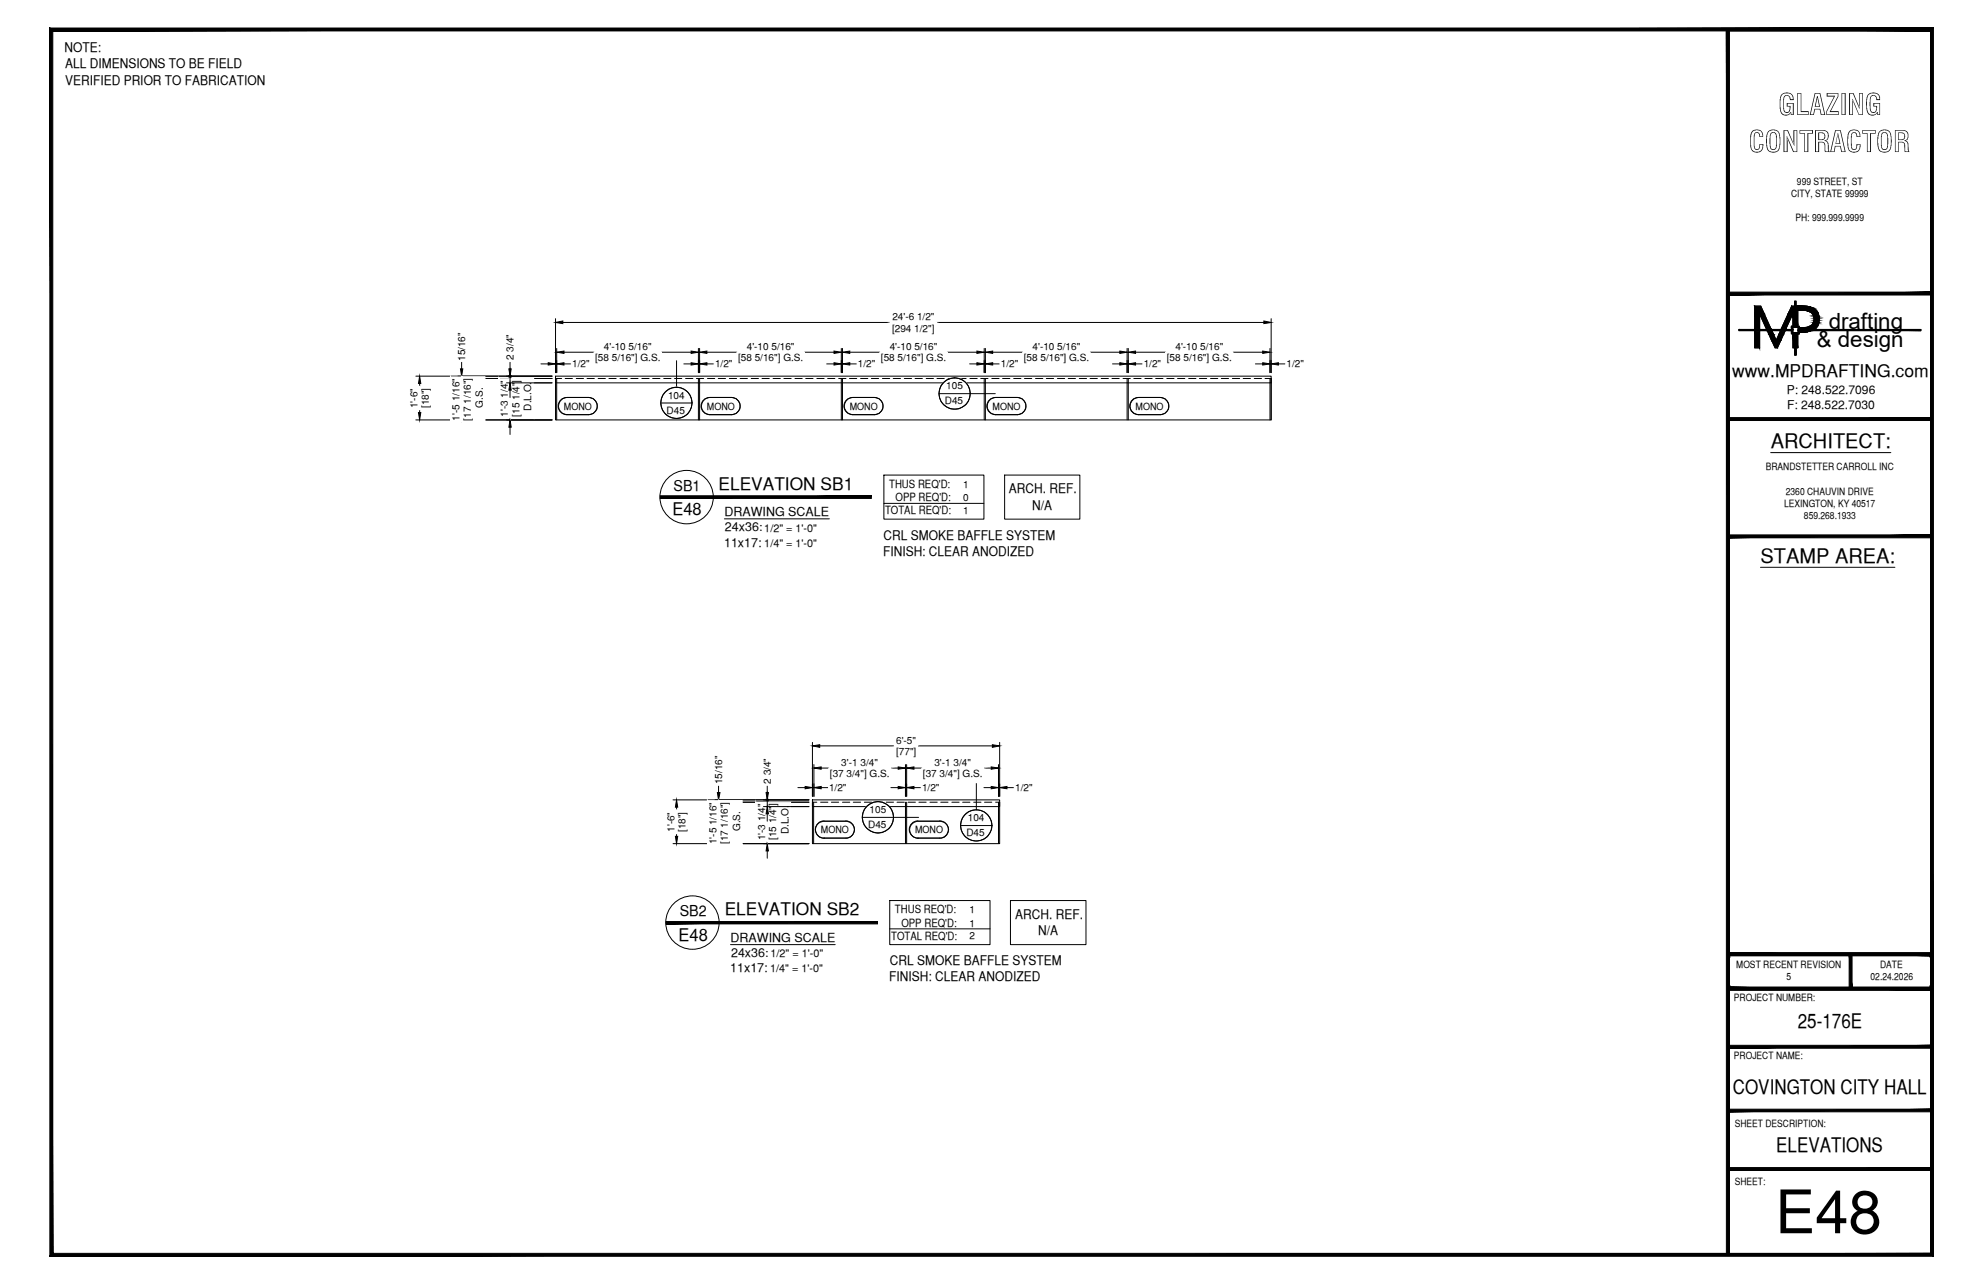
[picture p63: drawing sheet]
<svg xmlns="http://www.w3.org/2000/svg" width="432mm" height="279mm" viewBox="0 0 432 279" stroke-linecap="round" stroke-linejoin="round" font-family="sans-serif">
<defs><g id="words">
<text font-size="13.1" x="386.5" y="268.4">E48</text>
<g font-size="6.3">
<text x="387.2" y="25">GLAZING</text>
<text x="380.8" y="33.1">CONTRACTOR</text>
</g>
<g font-size="4.9">
<text x="398.2" y="71.5">drafting</text>
<text x="395.6" y="75.5">&amp; design</text>
</g>
<g font-size="4.4">
<text x="385.6" y="97.5">ARCHITECT:</text>
<text x="383.3" y="122.5">STAMP AREA:</text>
<text x="391.5" y="223.7">25-176E</text>
<text x="377.3" y="238.1">COVINGTON CITY HALL</text>
<text x="386.8" y="250.7">ELEVATIONS</text>
</g>
<g font-size="3.8">
<text x="377.2" y="82">www.MPDRAFTING.com</text>
<text x="156.5" y="106.6">ELEVATION SB1</text>
<text x="146.4" y="112.1">E48</text>
<text x="157.8" y="199.2">ELEVATION SB2</text>
<text x="147.8" y="204.7">E48</text>
</g>
<g font-size="3.3">
<text x="146.7" y="106.8">SB1</text>
<text x="148" y="199.4">SB2</text>
</g>
<g font-size="2.9">
<text x="14" y="11.2">NOTE:</text>
<text x="14.2" y="14.8">ALL DIMENSIONS TO BE FIELD</text>
<text x="14.2" y="18.4">VERIFIED PRIOR TO FABRICATION</text>
<text x="219.7" y="107.4">ARCH. REF.</text>
<text x="224.7" y="110.9">N/A</text>
<text x="192.4" y="117.4">CRL SMOKE BAFFLE SYSTEM</text>
<text x="192.3" y="121">FINISH: CLEAR ANODIZED</text>
<text x="221" y="200">ARCH. REF.</text>
<text x="226.1" y="203.5">N/A</text>
<text x="193.7" y="210">CRL SMOKE BAFFLE SYSTEM</text>
<text x="193.6" y="213.6">FINISH: CLEAR ANODIZED</text>
</g>
<g font-size="2.7">
<text x="157.7" y="112.3">DRAWING SCALE</text>
<text x="157.7" y="118.9">11x17:</text>
<text x="157.9" y="115.6">24x36:</text>
<text x="159.1" y="204.9">DRAWING SCALE</text>
<text x="159.2" y="208.2">24x36:</text>
<text x="159" y="211.5">11x17:</text>
</g>
<g font-size="2.6">
<text x="389.1" y="85.8">P: 248.522.7096</text>
<text x="389.1" y="89">F: 248.522.7030</text>
</g>
<g font-size="2.5">
<text x="193.6" y="106.2">THUS REQ'D:</text>
<text x="192.7" y="112">TOTAL REQ'D:</text>
<text x="195" y="109.1">OPP REQ'D:</text>
<text x="194.9" y="198.8">THUS REQ'D:</text>
<text x="196.3" y="201.7">OPP REQ'D:</text>
<text x="194.1" y="204.5">TOTAL REQ'D:</text>
</g>
<g font-size="2.4">
<text x="166.4" y="115.8">1/2&quot; = 1'-0&quot;</text>
<text x="166.4" y="118.9">1/4&quot; = 1'-0&quot;</text>
<text x="167.8" y="208.3">1/2&quot; = 1'-0&quot;</text>
<text x="167.7" y="211.5">1/4&quot; = 1'-0&quot;</text>
</g>
<g font-size="2.2">
<text x="391.3" y="40.2">999 STREET, ST</text>
<text x="390" y="42.9">CITY, STATE 99999</text>
<text x="391" y="48.2">PH: 999.999.9999</text>
<text x="194.3" y="69.7">24'-6 1/2&quot;</text>
<text x="131.5" y="76.2">4'-10 5/16&quot;</text>
<text x="162.6" y="76.2">4'-10 5/16&quot;</text>
<text x="193.7" y="76.2">4'-10 5/16&quot;</text>
<text x="194.2" y="72.1">[294 1/2&quot;]</text>
<text x="224.9" y="76.2">4'-10 5/16&quot;</text>
<text x="256" y="76.2">4'-10 5/16&quot;</text>
<text x="101.3" y="78.5" transform="rotate(-90 101.3 78.5)">15/16&quot;</text>
<text x="111.8" y="78.4" transform="rotate(-90 111.8 78.4)">2 3/4&quot;</text>
<text x="124.6" y="79.9">1/2&quot;</text>
<text x="129.6" y="78.6">[58 5/16&quot;] G.S.</text>
<text x="155.7" y="79.9">1/2&quot;</text>
<text x="160.7" y="78.6">[58 5/16&quot;] G.S.</text>
<text x="186.8" y="79.9">1/2&quot;</text>
<text x="191.8" y="78.6">[58 5/16&quot;] G.S.</text>
<text x="217.9" y="79.9">1/2&quot;</text>
<text x="222.9" y="78.6">[58 5/16&quot;] G.S.</text>
<text x="249" y="79.9">1/2&quot;</text>
<text x="254.1" y="78.6">[58 5/16&quot;] G.S.</text>
<text x="280.2" y="79.9">1/2&quot;</text>
<text x="90.9" y="88.8" transform="rotate(-90 90.9 88.8)">1'-6&quot;</text>
<text x="93.3" y="88.8" transform="rotate(-90 93.3 88.8)">[18&quot;]</text>
<text x="105.2" y="88.7" transform="rotate(-90 105.2 88.7)">G.S.</text>
<text x="115.7" y="89.4" transform="rotate(-90 115.7 89.4)">D.L.O.</text>
<text x="122.8" y="89.2">MONO</text>
<text x="145.5" y="86.7">104</text>
<text x="153.9" y="89.2">MONO</text>
<text x="185" y="89.2">MONO</text>
<text x="205.7" y="88">D45</text>
<text x="206.1" y="84.7">105</text>
<text x="216.2" y="89.2">MONO</text>
<text x="247.3" y="89.2">MONO</text>
<text x="100.1" y="91.5" transform="rotate(-90 100.1 91.5)">1'-5 1/16&quot;</text>
<text x="102.5" y="91.5" transform="rotate(-90 102.5 91.5)">[17 1/16&quot;]</text>
<text x="110.6" y="90.7" transform="rotate(-90 110.6 90.7)">1'-3 1/4&quot;</text>
<text x="113.1" y="90.7" transform="rotate(-90 113.1 90.7)">[15 1/4&quot;]</text>
<text x="145.2" y="90">D45</text>
<text x="209.7" y="106.1">1</text>
<text x="384.5" y="102.3">BRANDSTETTER CARROLL INC</text>
<text x="388.9" y="107.6">2360 CHAUVIN DRIVE</text>
<text x="209.7" y="109">0</text>
<text x="209.7" y="111.8">1</text>
<text x="388.5" y="110.3">LEXINGTON, KY 40517</text>
<text x="392.8" y="113">859.268.1933</text>
<text x="195.1" y="161.9">6'-5&quot;</text>
<text x="183.2" y="166.7">3'-1 3/4&quot;</text>
<text x="195.1" y="164.3">[77&quot;]</text>
<text x="203.5" y="166.7">3'-1 3/4&quot;</text>
<text x="157.2" y="170.7" transform="rotate(-90 157.2 170.7)">15/16&quot;</text>
<text x="167.8" y="170.6" transform="rotate(-90 167.8 170.6)">2 3/4&quot;</text>
<text x="180.5" y="172.1">1/2&quot;</text>
<text x="180.7" y="169.2">[37 3/4&quot;] G.S.</text>
<text x="200.8" y="172.1">1/2&quot;</text>
<text x="201" y="169.2">[37 3/4&quot;] G.S.</text>
<text x="221" y="172.1">1/2&quot;</text>
<text x="189.4" y="176.9">105</text>
<text x="210.8" y="178.7">104</text>
<text x="146.9" y="181" transform="rotate(-90 146.9 181)">1'-6&quot;</text>
<text x="149.3" y="181" transform="rotate(-90 149.3 181)">[18&quot;]</text>
<text x="156" y="183.7" transform="rotate(-90 156 183.7)">1'-5 1/16&quot;</text>
<text x="158.5" y="183.7" transform="rotate(-90 158.5 183.7)">[17 1/16&quot;]</text>
<text x="161.2" y="180.9" transform="rotate(-90 161.2 180.9)">G.S.</text>
<text x="166.6" y="182.9" transform="rotate(-90 166.6 182.9)">1'-3 1/4&quot;</text>
<text x="169" y="182.8" transform="rotate(-90 169 182.8)">[15 1/4&quot;]</text>
<text x="171.7" y="181.6" transform="rotate(-90 171.7 181.6)">D.L.O.</text>
<text x="178.8" y="181.4">MONO</text>
<text x="189" y="180.2">D45</text>
<text x="199.3" y="181.4">MONO</text>
<text x="210.4" y="182">D45</text>
<text x="211.1" y="198.7">1</text>
<text x="211.1" y="201.6">1</text>
<text x="211.1" y="204.3">2</text>
<text x="378.1" y="210.6">MOST RECENT REVISION</text>
<text x="389" y="213.3">5</text>
<text x="407.3" y="213.2">02.24.2026</text>
<text x="409.4" y="210.6">DATE</text>
<text x="377.6" y="217.8">PROJECT NUMBER:</text>
<text x="377.6" y="230.4">PROJECT NAME:</text>
<text x="377.8" y="245.2">SHEET DESCRIPTION:</text>
<text x="377.8" y="257.9">SHEET:</text>
</g>
</g></defs>
<!-- layer: COMPONENT 1 -->
<path d="M121 81.9h155.8v1.4h-155.8zM176.9 174.1h40.8v1.4h-40.8z" fill="none" stroke="#000" stroke-width=".22"/>
<!-- layer: GLASS -->
<g fill="none" stroke="#000" stroke-width=".22">
<path d="M121.2 82.4v9M122.3 82.4h-1.3v9h155.8v-9M123.1 82.4h1.6M125.5 82.4h1.6M127.8 82.4h1.6M130.2 82.4h1.6M132.6 82.4h1.6M135 82.4h1.6M137.4 82.4h1.5M139.8 82.4h1.6M142.1 82.4h1.6M144.5 82.4h1.6"/>
<path d="M146.9 82.4h1.6M149.3 82.4h1.6M151.6 82.4h1.6M152.1 82.4v9M152.3 82.4v9M154.1 82.4h1.5M156.4 82.4h1.6M158.8 82.4h1.6M161.2 82.4h1.6M163.6 82.4h1.6M165.9 82.4h1.6M168.3 82.4h1.6"/>
<path d="M170.7 82.4h1.6M173.1 82.4h1.6M175.5 82.4h1.5M177.9 82.4h1.6M180.2 82.4h1.6M182.6 82.4h1.6M183.2 82.4v9M183.5 82.4v9M185 82.4h1.6M187.4 82.4h1.6M189.7 82.4h1.6M192.2 82.4h1.5"/>
<path d="M194.5 82.4h1.6M196.9 82.4h1.6M199.3 82.4h1.6M201.7 82.4h1.6M204 82.4h1.6M206.4 82.4h1.6M208.8 82.4h1.6M211.2 82.4h1.6M213.6 82.4h1.5M214.3 82.4v9M214.6 82.4v9M216 82.4h1.6"/>
<path d="M218.3 82.4h1.6M220.7 82.4h1.6M223.1 82.4h1.6M225.5 82.4h1.6M227.8 82.4h1.6M230.3 82.4h1.5M232.6 82.4h1.6M235 82.4h1.6M237.4 82.4h1.6M239.8 82.4h1.6M242.1 82.4h1.6M244.5 82.4h1.6"/>
<path d="M245.4 82.4v9M245.7 82.4v9M246.9 82.4h1.6M249.3 82.4h1.6M251.7 82.4h1.5M254.1 82.4h1.6M256.4 82.4h1.6M258.8 82.4h1.6M261.2 82.4h1.6M263.6 82.4h1.6M265.9 82.4h1.6M268.4 82.4h1.5"/>
<path d="M270.7 82.4h1.6M273.1 82.4h1.6M275.5 82.4h1.3M276.5 82.4v9M276.8 82.4v9M177.2 174.6v9M177.9 174.6h-1v9h40.8v-9h-.9M178.7 174.6h1.6M181 174.6h1.6M183.5 174.6h1.5M185.8 174.6h1.6M188.2 174.6h1.6"/>
<path d="M190.6 174.6h1.6M193 174.6h1.6M195.3 174.6h1.6M197.2 174.6v9M197.4 174.6v9M197.7 174.6h1.6M200.1 174.6h1.6M202.5 174.6h1.6M204.9 174.6h1.5M207.3 174.6h1.6M209.6 174.6h1.6M212 174.6h1.6"/>
<path d="M214.4 174.6h1.6M217.4 174.6v9"/>
</g>
<!-- layer: DIM -->
<g fill="none" stroke="#000" stroke-width=".22">
<path d="M100.5 78.7v1.6M111.1 78.7v3M117.8 79.2h1.6M121 69.3v11.8M121 79.2h.2M121.2 75.8v5.3M122.6 70.2h71.4M122.8 76.6h6.5M122.8 79.2h1.6M144 76.6h6.5M148.9 79.2h1.6M152.1 75.8v5.3"/>
<path d="M152.1 79.2h.2M152.3 75.8v5.3M153.9 76.6h6.6M153.9 79.2h1.6M175.1 76.6h6.5M180 79.2h1.6M183.2 75.8v5.3M183.2 79.2h.3M183.5 75.8v5.3M185 76.6h6.6M185 79.2h1.6M203.8 70.2h71.4"/>
<path d="M206.2 76.6h6.5M211.1 79.2h1.6M214.3 75.8v5.3M214.3 79.2h.3M214.6 75.8v5.3M216.2 76.6h6.5M216.2 79.2h1.5M237.4 76.6h6.4M242.3 79.2h1.5M245.4 75.8v5.3M245.4 79.2h.3M245.7 75.8v5.3"/>
<path d="M247.3 76.6h6.5M247.3 79.2h1.6M268.5 76.6h6.5M273.4 79.2h1.6M276.5 75.8v5.3M276.5 79.2h.3M276.8 69.3v11.8M278.4 79.2h1.6M90.6 81.9h29.6M90.6 91.4h29.6M91.4 83.4v.8M91.4 89.1v.7"/>
<path d="M99.7 82.4h20.5M100.5 81.9v.5M100.5 83.9v5.9M110.3 83.3h9.9M111.1 81.9v9.5M111.1 93v1.6M146.6 174.1h29.5M147.3 175.6v.7M155.7 174.6h20.4M156.5 170.9v1.6M156.5 174.1v.5M156.5 176.1v5.9"/>
<path d="M166.2 175.5h9.9M167.1 170.9v3M167.1 174.1v9.5M173.7 171.4h1.6M176.9 161.5v11.8M176.9 171.4h.3M177.2 166.4v6.9M178.5 162.3h16.3M178.8 167.1h1.7M178.8 171.4h1.6M193.9 167.1h1.7M194 171.4h1.6"/>
<path d="M197.2 166.4v6.9M197.2 171.4h.2M197.4 166.4v6.9M199 167.1h1.7M199 171.4h1.6M199.8 162.3h16.3M214.2 167.1h1.6M214.2 171.4h1.6M217.4 171.4h.3M217.4 166.4v6.9M217.7 161.5v11.8M219.3 171.4h1.6"/>
<path d="M146.6 183.6h29.5M147.3 181.3v.7M167.1 185.2v1.6"/>
</g>
<g fill="#000" stroke="#000" stroke-width=".22">
<path d="M119.4 78.9l1.6 .3-1.6 .2zM121 70.2l1.6-.4v.6zM121.2 76.6l1.6-.2v.5zM121.2 79.2l1.6-.3v.5zM150.5 76.4l1.6 .2-1.6 .3zM150.5 78.9l1.6 .3-1.6 .2zM152.3 76.6l1.6-.2v.5zM152.3 79.2l1.6-.3v.5zM181.6 76.4l1.6 .2-1.6 .3zM181.6 78.9l1.6 .3-1.6 .2zM183.5 76.6l1.5-.2v.5zM183.5 79.2l1.5-.3v.5z"/>
<path d="M212.7 76.4l1.6 .2-1.6 .3zM212.7 78.9l1.6 .3-1.6 .2zM214.6 76.6l1.6-.2v.5zM214.6 79.2l1.6-.3v.5zM243.8 76.4l1.6 .2-1.6 .3zM243.8 78.9l1.6 .3-1.6 .2zM245.7 76.6l1.6-.2v.5zM245.7 79.2l1.6-.3v.5zM275 76.4l1.5 .2-1.5 .3zM275 78.9l1.5 .3-1.5 .2zM275.2 69.8l1.6 .4-1.6 .2zM276.8 79.2l1.6-.3v.5z"/>
<path d="M91.4 81.9l.2 1.5h-.5zM91.1 89.8h.5l-.2 1.6zM100.5 82.4l.3 1.5h-.5zM100.3 80.3h.5l-.3 1.6zM100.3 89.8h.5l-.3 1.6zM110.8 81.7h.5l-.2 1.6zM111.1 91.4l.2 1.6h-.5zM111.1 83.3l.2 1.6h-.5zM110.8 80.3h.5l-.2 1.6zM147.3 174.1l.3 1.5h-.5zM156.5 174.6l.3 1.5h-.6zM156.2 172.5h.6l-.3 1.6z"/>
<path d="M166.8 173.9h.5l-.2 1.6zM167.1 175.5l.2 1.6h-.5zM166.8 172.5h.5l-.2 1.6zM175.3 171.1l1.6 .3-1.6 .2zM176.9 162.3l1.6-.2v.5zM177.2 167.1l1.6-.2v.5zM177.2 171.4l1.6-.3v.5zM195.6 166.9l1.6 .2-1.6 .3zM195.6 171.1l1.6 .3-1.6 .2zM197.4 167.1l1.6-.2v.5zM197.4 171.4l1.6-.3v.5zM215.8 166.9l1.6 .2-1.6 .3z"/>
<path d="M215.8 171.1l1.6 .3-1.6 .2zM216.1 162.1l1.6 .2-1.6 .3zM217.7 171.4l1.6-.3v.5zM147.1 182h.5l-.3 1.6zM156.2 182h.6l-.3 1.6zM167.1 183.6l.2 1.6h-.5z"/>
</g>
<g fill="#fff" stroke="#fff" stroke-width=".22">
<path d="M194 67.7v2.5l9.8-2.5zM194 70.2l9.8-2.5v2.5z"/>
<path d="M194 70.2v2.8l9.8-2.8zM194 73l9.8-2.8v2.8z"/>
<path d="M88.9 84.3v4.7h2.5zM88.9 84.3h2.5v4.7z"/>
<path d="M91.4 84.2v4.9h2.8zM91.4 84.2h2.8v4.9z"/>
<path d="M99.3 72v6.7h2.4zM99.3 72h2.4v6.7z"/>
<path d="M98.1 82v9.7h2.4zM98.1 82h2.4v9.7z"/>
<path d="M100.5 82v9.8h5.1zM100.5 82h5.1v9.8z"/>
<path d="M108.6 82.4v8.5h2.5zM108.6 82.4h2.5v8.5z"/>
<path d="M111.1 82.4v8.5h5.1zM111.1 82.4h5.1v8.5z"/>
<path d="M109.9 72.5v6.2h2.4zM109.9 72.5h2.4v6.2z"/>
<path d="M131.1 74.2v2.4l11.1-2.4zM131.1 76.6l11.1-2.4v2.4z"/>
<path d="M129.3 76.6v2.9l14.7-2.9zM129.3 79.5l14.7-2.9v2.9z"/>
<path d="M162.2 74.2v2.4l11.1-2.4zM162.2 76.6l11.1-2.4v2.4z"/>
<path d="M160.5 76.6v2.9l14.6-2.9zM160.5 79.5l14.6-2.9v2.9z"/>
<path d="M193.4 74.2v2.4l11-2.4zM193.4 76.6l11-2.4v2.4z"/>
<path d="M191.6 76.6v2.9l14.6-2.9zM191.6 79.5l14.6-2.9v2.9z"/>
<path d="M224.5 74.2v2.4l11-2.4zM224.5 76.6l11-2.4v2.4z"/>
<path d="M222.7 76.6v2.9l14.7-2.9zM222.7 79.5l14.7-2.9v2.9z"/>
<path d="M255.6 74.2v2.4l11-2.4zM255.6 76.6l11-2.4v2.4z"/>
<path d="M253.8 76.6v2.9l14.7-2.9zM253.8 79.5l14.7-2.9v2.9z"/>
<path d="M194.8 159.9v2.4l5-2.4zM194.8 162.3l5-2.4v2.4z"/>
<path d="M194.9 162.3v2.9l4.9-2.9zM194.9 165.2l4.9-2.9v2.9z"/>
<path d="M144.9 176.4v4.8h2.4zM144.9 176.4h2.4v4.8z"/>
<path d="M147.3 176.3v5h2.9zM147.3 176.3h2.9v5z"/>
<path d="M155.3 164.2v6.7h2.4zM155.3 164.2h2.4v6.7z"/>
<path d="M154.1 174.2v9.7h2.4zM154.1 174.2h2.4v9.7z"/>
<path d="M156.5 174.2v9.8h5.1zM156.5 174.2h5.1v9.8z"/>
<path d="M164.6 174.6v8.4h2.5zM164.6 174.6h2.5v8.4z"/>
<path d="M167.1 174.6v8.5h5zM167.1 174.6h5v8.5z"/>
<path d="M165.9 164.7v6.2h2.4zM165.9 164.7h2.4v6.2z"/>
<path d="M124.4 78v2.4l4.3-2.4zM124.4 80.4l4.3-2.4v2.4z"/>
<path d="M155.5 78v2.4l4.3-2.4zM155.5 80.4l4.3-2.4v2.4z"/>
<path d="M186.6 78v2.4l4.3-2.4zM186.6 80.4l4.3-2.4v2.4z"/>
<path d="M217.7 78v2.4l4.3-2.4zM217.7 80.4l4.3-2.4v2.4z"/>
<path d="M248.9 78v2.4l4.2-2.4zM248.9 80.4l4.2-2.4v2.4z"/>
<path d="M280 78v2.4l4.2-2.4zM280 80.4l4.2-2.4v2.4z"/>
<path d="M182.9 164.7v2.4l8.6-2.4zM182.9 167.1l8.6-2.4v2.4z"/>
<path d="M180.5 167.1v2.9l13.4-2.9zM180.5 170l13.4-2.9v2.9z"/>
<path d="M180.4 170.2v2.4l4.3-2.4zM180.4 172.6l4.3-2.4v2.4z"/>
<path d="M203.1 164.7v2.4l8.6-2.4zM203.1 167.1l8.6-2.4v2.4z"/>
<path d="M200.7 167.1v2.9l13.5-2.9zM200.7 170l13.5-2.9v2.9z"/>
<path d="M200.6 170.2v2.4l4.3-2.4zM200.6 172.6l4.3-2.4v2.4z"/>
<path d="M220.9 170.2v2.4l4.2-2.4zM220.9 172.6l4.2-2.4v2.4z"/>
</g>
<!-- layer: SYMBOLS -->
<g fill="none" stroke="#000" stroke-width=".22">
<path d="M147.3 78.5v5.8M122 87.2l.6-.5 .8-.2h4.8a1.87 1.87 0 0 1 1.8 1.9 1.87 1.87 0 0 1-1.8 1.8h-4.8a1.87 1.87 0 0 1-1.6-1.1 1.87 1.87 0 0 1 .2-1.9zM123.4 86.5a1.87 1.87 0 0 0-1.9 1.9 1.87 1.87 0 0 0 1.9 1.8M123.4 86.5h4.8a1.87 1.87 0 0 1 1.8 1.9 1.87 1.87 0 0 1-1.8 1.8h-4.8M143.9 87.7h6.8M153.2 87.2l.5-.5 .9-.2h4.7a1.87 1.87 0 0 1 1.9 1.9 1.87 1.87 0 0 1-1.9 1.8h-4.7a1.87 1.87 0 0 1-1.7-1.1 1.87 1.87 0 0 1 .3-1.9zM154.6 90.2h4.7M159.3 86.5a1.87 1.87 0 0 1 1.9 1.9 1.87 1.87 0 0 1-1.9 1.8M159.3 86.5h-4.8a1.87 1.87 0 0 0-1.8 1.9 1.87 1.87 0 0 0 1.8 1.8M184.3 87.2l.5-.5 .9-.2h4.7a1.87 1.87 0 0 1 1.9 1.9 1.87 1.87 0 0 1-1.9 1.8h-4.7a1.87 1.87 0 0 1-1.7-1.1 1.87 1.87 0 0 1 .3-1.9zM185.6 86.5a1.87 1.87 0 0 0-1.8 1.9 1.87 1.87 0 0 0 1.8 1.8M185.7 86.5h4.7a1.87 1.87 0 0 1 1.9 1.9 1.87 1.87 0 0 1-1.9 1.8h-4.7"/>
<path d="M204.5 85.7h12.2M215.4 87.2l.5-.5 .9-.2h4.8a1.87 1.87 0 0 1 1.8 1.9 1.87 1.87 0 0 1-1.8 1.8h-4.8a1.87 1.87 0 0 1-1.7-1.1 1.87 1.87 0 0 1 .3-1.9zM216.8 90.2h4.8M221.5 86.5a1.87 1.87 0 0 1 1.9 1.9 1.87 1.87 0 0 1-1.9 1.8M221.6 86.5h-4.8a1.87 1.87 0 0 0-1.9 1.9 1.87 1.87 0 0 0 1.9 1.8M246.5 87.2l.5-.5 .9-.2h4.8a1.87 1.87 0 0 1 1.8 1.9 1.87 1.87 0 0 1-1.8 1.8h-4.8a1.87 1.87 0 0 1-1.6-1.1 1.87 1.87 0 0 1 .2-1.9zM247.9 86.5a1.87 1.87 0 0 0-1.9 1.9 1.87 1.87 0 0 0 1.9 1.8M247.9 86.5h4.7a1.87 1.87 0 0 1 1.9 1.9 1.87 1.87 0 0 1-1.9 1.8h-4.7M192.5 103.4h21.7v9.6h-21.7zM192.5 109.5h21.7M178 179.4l.5-.5 1-.2h4.7a1.84 1.84 0 0 1 1.9 1.8 1.84 1.84 0 0 1-1.9 1.9h-4.7a1.81 1.81 0 0 1-1.8-1 1.81 1.81 0 0 1 .3-2zM179.4 178.6a1.87 1.87 0 0 0-1.9 1.9 1.87 1.87 0 0 0 1.9 1.9"/>
<path d="M179.5 178.7h4.7M184.2 178.6a1.87 1.87 0 0 1 1.9 1.9 1.87 1.87 0 0 1-1.9 1.9M187.8 177.9h12.2M198.5 179.4l.5-.5 .9-.2h4.8a1.84 1.84 0 0 1 1.9 1.8 1.84 1.84 0 0 1-1.9 1.9h-4.8a1.81 1.81 0 0 1-1.7-1.1 1.81 1.81 0 0 1 .3-1.9zM199.9 178.6a1.87 1.87 0 0 0-1.9 1.9 1.87 1.87 0 0 0 1.9 1.9M199.9 178.7h4.8M204.6 178.6a1.87 1.87 0 0 1 1.9 1.9 1.87 1.87 0 0 1-1.9 1.9M209.2 179.6h6.8M212.6 170.5v5.8M179.5 182.4h4.7M193.7 196h21.9v9.5h-21.9zM199.9 182.4h4.8"/>
<path d="M193.7 202.1h21.9"/>
<circle cx="147.3" cy="87.7" r="3.4"/>
<circle cx="207.9" cy="85.6" r="3.4"/>
<circle cx="207.9" cy="85.7" r="3.4"/>
<circle cx="149.5" cy="108.2" r="5.8"/>
<circle cx="191.2" cy="177.8" r="3.4"/>
<circle cx="191.2" cy="177.9" r="3.4"/>
<circle cx="212.6" cy="179.6" r="3.4"/>
<circle cx="150.8" cy="200.8" r="5.8"/>
</g>
<g fill="#000" stroke="#000" stroke-width=".22">
<path d="M143.8 107.9v.6l45.9-.6zM143.8 108.5l45.9-.6v.6z"/>
<path d="M145 200.5v.5l46.1-.5zM145 201l46.1-.5v.5z"/>
</g>
<!-- layer: MEDIUM_2 -->
<path d="M157.7 112.9h22.9M159.1 205.5h22.8" fill="none" stroke="#000" stroke-width=".22"/>
<!-- layer: NOTES -->
<path d="M218.8 103.4h16.3v9.6h-16.3zM220 196h16.5v9.5h-16.5z" fill="none" stroke="#000" stroke-width=".22"/>
<!-- layer: SYMBOLS -->
<g fill="none" stroke="#fff" stroke-width=".22">
<path d="M123.1 90.2h5.4h-5.1h4.8M128.2 86.5l-5.1 .1h5.4M147.3 84.3l-.9 .1M154.2 90.2h5.4h-5h4.7M159.3 86.5l-5.1 .1h5.4M185.4 90.2h5.4h-5.1h4.7M190.4 86.5l-5 .1h5.4M207.9 82.2l-.9 .2M216.5 90.2h5.4h-5.1h4.8M221.6 86.5l-5.1 .1h5.4M247.6 90.2h5.4h-5.1h4.8M252.7 86.5l-5.1 .1h5.4"/>
<path d="M184.2 178.7l-5.1 .1h5.4M191.2 174.4l-.9 .2M204.7 178.7l-5.1 .1h5.4M212.6 176.2l-.9 .1M179.1 182.4h5.4h-5h4.7M199.6 182.4h5.4h-5.1h4.8"/>
</g>
<g fill="#fff" stroke="#fff" stroke-width=".22">
<path d="M122.6 86.7l.5-.1h5.4zM122.6 86.7h6.6l-.7-.1zM122 87.2l.6-.5h6.6zM122 87.2h7.6l-.4-.5zM122 87.2h7.6l-7.9 .6zM121.7 87.8h8.3l-.4-.6zM121.7 87.8h8.3l-8.4 .6zM121.6 88.4h8.4v-.6zM121.6 88.4h8.4l-8.3 .6zM121.7 89h8.3v-.6zM121.7 89h8.3l-8 .5zM122 89.5h7.6l.4-.5zM122 89.5h7.6l-7 .5zM122.6 90h6.6l.4-.5zM122.6 90h6.6l-6.1 .2zM123.1 90.2h5.4l.7-.2z"/>
<path d="M153.7 86.7l.5-.1h5.4zM153.7 86.7h6.6l-.7-.1zM153.2 87.2l.5-.5h6.6zM153.2 87.2h7.5l-.4-.5zM153.2 87.2h7.5l-7.9 .6zM152.8 87.8h8.3l-.4-.6zM152.8 87.8h8.3l-8.4 .6zM152.7 88.4h8.5l-.1-.6zM152.7 88.4h8.5l-8.4 .6zM152.8 89h8.3l.1-.6zM152.8 89h8.3l-7.9 .5zM153.2 89.5h7.5l.4-.5zM153.2 89.5h7.5l-7 .5zM153.7 90h6.6l.4-.5zM153.7 90h6.6l-6.1 .2zM154.2 90.2h5.4l.7-.2z"/>
<path d="M215.9 86.7l.6-.1h5.4zM215.9 86.7h6.6l-.6-.1zM215.4 87.2l.5-.5h6.6zM215.4 87.2h7.5l-.4-.5zM215.4 87.2h7.5l-7.8 .6zM215.1 87.8h8.2l-.4-.6zM215.1 87.8h8.2l-8.4 .6zM214.9 88.4h8.5l-.1-.6zM214.9 88.4h8.5l-8.3 .6zM215.1 89h8.2l.1-.6zM215.1 89h8.2l-7.9 .5zM215.4 89.5h7.5l.4-.5zM215.4 89.5h7.5l-7 .5zM215.9 90h6.6l.4-.5zM215.9 90h6.6l-6 .2zM216.5 90.2h5.4l.6-.2z"/>
<path d="M247 86.7l.6-.1h5.4zM247 86.7h6.6l-.6-.1zM246.5 87.2l.5-.5h6.6zM246.5 87.2h7.6l-.5-.5zM246.5 87.2h7.6l-7.9 .6zM246.2 87.8h8.2l-.3-.6zM246.2 87.8h8.2l-8.3 .6zM246.1 88.4h8.4l-.1-.6zM246.1 88.4h8.4l-8.3 .6zM246.2 89h8.2l.1-.6zM246.2 89h8.2l-7.9 .5zM246.5 89.5h7.6l.3-.5zM246.5 89.5h7.6l-7.1 .5zM247 90h6.6l.5-.5zM247 90h6.6l-6 .2zM247.6 90.2h5.4l.6-.2z"/>
<path d="M178.5 178.9l.6-.1h5.4zM178.5 178.9h6.6l-.6-.1zM178 179.4l.5-.5h6.6zM178 179.4h7.6l-.5-.5zM178 179.4h7.6l-7.9 .5zM177.7 179.9h8.2l-.3-.5zM177.7 179.9h8.2l-8.4 .6zM177.5 180.5h8.6l-.2-.6zM177.5 180.5h8.6l-8.4 .7zM177.7 181.2h8.2l.2-.7zM177.7 181.2h8.2l-7.9 .5zM178 181.7h7.6l.3-.5zM178 181.7h7.6l-7.1 .5zM178.5 182.2h6.6l.5-.5zM178.5 182.2h6.6l-6 .2zM179.1 182.4h5.4l.6-.2z"/>
<path d="M184.8 86.7l.6-.1h5.4zM184.8 86.7h6.6l-.6-.1zM184.3 87.2l.5-.5h6.6zM184.3 87.2h7.5l-.4-.5zM184.3 87.2h7.5l-7.8 .6zM184 87.8h8.2l-.4-.6zM184 87.8h8.2l-8.4 .6zM183.8 88.4h8.5l-.1-.6zM183.8 88.4h8.5l-8.3 .6zM184 89h8.2l.1-.6zM184 89h8.2l-7.9 .5zM184.3 89.5h7.5l.4-.5zM184.3 89.5h7.5l-7 .5zM184.8 90h6.6l.4-.5zM184.8 90h6.6l-6 .2zM185.4 90.2h5.4l.6-.2z"/>
<path d="M199 178.9l.6-.1h5.4zM199 178.9h6.6l-.6-.1zM198.5 179.4l.5-.5h6.6zM198.5 179.4h7.6l-.5-.5zM198.5 179.4h7.6l-7.9 .5zM198.2 179.9h8.2l-.3-.5zM198.2 179.9h8.2l-8.3 .6zM198.1 180.5h8.5l-.2-.6zM198.1 180.5h8.5l-8.4 .7zM198.2 181.2h8.2l.2-.7zM198.2 181.2h8.2l-7.9 .5zM198.5 181.7h7.6l.3-.5zM198.5 181.7h7.6l-7.1 .5zM199 182.2h6.6l.5-.5zM199 182.2h6.6l-6 .2zM199.6 182.4h5.4l.6-.2z"/>
<path d="M147.3 91.1l1.7-.5zM146.4 90.9l.9 .2 1.7-.5zM146.4 90.9l3.3-.8-.7 .5zM145.6 90.6l.8 .3 3.3-.8zM145.6 90.6l4.6-1.3-.5 .8zM144.9 90.1l.7 .5 4.6-1.3zM144.9 90.1l5.7-1.5-.4 .7zM144.3 89.3l.6 .8 5.7-1.5zM144.3 89.3l6.4-1.6-.1 .9zM144 88.6l.3 .7 6.4-1.6zM144 88.6l6.6-1.8 .1 .9zM143.9 87.7l.1 .9 6.6-1.8zM143.9 87.7l6.3-1.7 .4 .8zM144 86.8l-.1 .9 6.3-1.7zM144 86.8l5.7-1.5 .5 .7zM144.3 86l-.3 .8 5.7-1.5zM144.3 86l4.7-1.3 .7 .6zM144.9 85.3l-.6 .7 4.7-1.3zM144.9 85.3l3.3-.9 .8 .3zM144.9 85.3l3.3-.9-2.6 .3zM145.6 84.7l1.7-.4 .9 .1zM145.6 84.7l1.7-.4z"/>
<path d="M207.9 89l1.6-.4-.7 .4zM207 89h.9l1.6-.4zM207 89l3.3-.9-.8 .5zM206.2 88.6l.8 .4 3.3-.9zM206.2 88.6l4.6-1.2-.5 .7zM205.5 88.1l.7 .5 4.6-1.2zM205.5 88.1l5.6-1.5-.3 .8zM204.9 87.4l.6 .7 5.6-1.5zM204.9 87.4l6.4-1.7-.2 .9zM204.6 86.6l.3 .8 6.4-1.7zM204.6 86.6l6.5-1.8 .2 .9zM204.5 85.7l.1 .9 6.5-1.8zM204.5 85.7l6.3-1.8 .3 .9zM204.6 84.8l-.1 .9 6.3-1.8zM204.6 84.8l5.7-1.6 .5 .7zM204.9 83.9l-.3 .9 5.7-1.6zM204.9 83.9l4.6-1.2 .8 .5zM205.5 83.2l-.6 .7 4.6-1.2zM205.5 83.2l3.3-.8 .7 .3zM205.5 83.2l3.3-.8-2.6 .3zM206.2 82.7l1.7-.5 .9 .2zM206.2 82.7l1.7-.5z"/>
<path d="M191.2 181.3l1.7-.5-.8 .4zM190.3 181.2l.9 .1 1.7-.5zM190.3 181.2l3.3-.9-.7 .5zM189.5 180.8l.8 .4 3.3-.9zM189.5 180.8l4.6-1.2-.5 .7zM188.8 180.3l.7 .5 4.6-1.2zM188.8 180.3l5.6-1.5-.3 .8zM188.2 179.6l.6 .7 5.6-1.5zM188.2 179.6l6.4-1.7-.2 .9zM187.9 178.8l.3 .8 6.4-1.7zM187.9 178.8l6.5-1.8 .2 .9zM187.8 177.9l.1 .9 6.5-1.8zM187.8 177.9l6.3-1.8 .3 .9zM187.9 177l-.1 .9 6.3-1.8zM187.9 177l5.7-1.5 .5 .6zM188.2 176.1l-.3 .9 5.7-1.5zM188.2 176.1l4.7-1.2 .7 .6zM188.8 175.5l-.6 .6 4.7-1.2zM188.8 175.5l3.3-.9 .8 .3zM188.8 175.5l3.3-.9-2.6 .3zM189.5 174.9l1.7-.5 .9 .2zM189.5 174.9l1.7-.5-.9 .2z"/>
<path d="M212.6 183l1.7-.4zM211.7 182.9l.9 .1 1.7-.4zM211.7 182.9l3.3-.8-.7 .5zM210.9 182.6l.8 .3 3.3-.8zM210.9 182.6l4.6-1.3-.5 .8zM210.2 182.1l.7 .5 4.6-1.3zM210.2 182.1l5.7-1.6-.4 .8zM209.6 181.3l.6 .8 5.7-1.6zM209.6 181.3l6.4-1.7-.1 .9zM209.3 180.5l.3 .8 6.4-1.7zM209.3 180.5l6.6-1.7 .1 .8zM209.2 179.6l.1 .9 6.6-1.7zM209.2 179.6l6.3-1.7 .4 .9zM209.3 178.8l-.1 .8 6.3-1.7zM209.3 178.8l5.7-1.6 .5 .7zM209.6 177.9l-.3 .9 5.7-1.6zM209.6 177.9l4.7-1.2 .7 .5zM210.2 177.2l-.6 .7 4.7-1.2zM210.2 177.2l3.3-.9 .8 .4zM210.2 177.2l3.3-.9-2.6 .4zM210.9 176.7l1.7-.5 .9 .1zM210.9 176.7l1.7-.5z"/>
</g>
<!-- layer: TITLE BLOCK -->
<g fill="#000" stroke="#000" stroke-width=".22">
<path d="M393.1 71.3h2.4zM394.3 68h1.6z"/>
<path d="M376.3 6.5v.2h44.1zM376.3 6.5h44.3l-.2 .2z"/>
<path d="M375.9 6.4l.7 266.6v-266.6zM375.9 6.4l.7 266.6h-.7z"/>
<path d="M420.6 6.5l-.2 .2 .2 234.9zM420.4 6.7l.2 234.9h-.2z"/>
<path d="M421 6.1l-.6 .6 .6 266.7zM420.4 6.7l.6 266.7-.6-.7zM10.9 273.4h410.1l-.6-.7zM10.9 273.4l.6-.7h408.9zM10.9 6.1v267.3l.6-.7zM10.9 6.1l.6 .6v266zM10.9 6.1l.6 .6 409.5-.6zM11.5 6.7l409.5-.6-.6 .6z"/>
<path d="M382.1 68.3h1.1zM382.1 68.3h1.1z"/>
<path d="M382.1 68.3l1.1 3.3v-3.3zM382.1 68.3l1.1 3.3h-1.1z"/>
<path d="M382.1 72.1l1.1 3.6v-3.6zM382.1 72.1l1.1 3.6h-1.1z"/>
<path d="M382.1 66.6l2.1 1.7-.8-1.7zM382.1 66.6l2.1 1.7h-2.1z"/>
<path d="M383.2 68.3h1zM383.2 68.3h1z"/>
<path d="M383.2 68.3l2.4 3.3-1.4-3.3zM383.2 68.3l2.4 3.3h-1z"/>
<path d="M384.9 72.1l1.3 .7-.3-.7zM384.9 72.1l1.3 .7h-1z"/>
<path d="M385.2 72.8l1.6 1.2-.6-1.2zM385.2 72.8l1.6 1.2h-1z"/>
<path d="M385.8 74l1.2 1.7 .8-1.7zM385.8 74l1.2 1.7h-.5z"/>
<path d="M387.3 72.8l.5 1.2 .6-1.2zM387.3 72.8l.5 1.2h-1z"/>
<path d="M387.7 72.1l.7 .7 .3-.7zM387.7 72.1l.7 .7h-1.1z"/>
<path d="M389.4 68.3l-.5 3.3 1.5-3.3zM389.4 68.3l-.5 3.3h-1z"/>
<path d="M390.1 71.2l.3 .5v-.5zM390.1 71.2l.3 .5h-.3z"/>
<path d="M378.7 71.7l11.7 .2v-.2zM378.7 71.7l11.7 .2h-11.7z"/>
<path d="M390.1 71.9l.3 .5v-.5zM390.1 71.9l.3 .5h-.3z"/>
<path d="M390.1 66.6l.6 1.7v-1.7zM390.1 66.6l.6 1.7h-1.3z"/>
<path d="M390.4 68.3l.3 2.6v-2.6zM390.4 68.3l.3 2.6h-.3z"/>
<path d="M390.4 72.8l.3 2.9v-2.9zM390.4 72.8l.3 2.9h-.3z"/>
<path d="M390.8 65.5l.3 5.5v-5.5zM390.8 65.5l.3 5.5h-.3z"/>
<path d="M390.8 72.6l.3 4.7v-4.7zM390.8 72.6l.3 4.7h-.3z"/>
<path d="M391.2 67.6l.3 3.3v-3.3zM391.2 67.6l.3 3.3h-.3z"/>
<path d="M391.2 72.8l.3 2.9v-2.9zM391.2 72.8l.3 2.9h-.3z"/>
<path d="M390.1 71l1.7 .2v-.2zM390.1 71l1.7 .2h-1.7z"/>
<path d="M391.5 71.2l.3 .5v-.5zM391.5 71.2l.3 .5h-.3z"/>
<path d="M391.5 71.9l.3 .5v-.5zM391.5 71.9l.3 .5h-.3z"/>
<path d="M390.1 72.4l1.7 .2v-.2zM390.1 72.4l1.7 .2h-1.7z"/>
<path d="M391.2 66.6l2.4 .1zM391.2 66.6l2.4 .1z"/>
<path d="M391.2 66.7l3.1 .2-.7-.2zM391.2 66.7l3.1 .2h-3.1z"/>
<path d="M391.9 72.2h1.7zM391.9 72.2l1.2 .1z"/>
<path d="M391.9 72.1l1.7 .1 .6-.1zM391.9 72.1l1.7 .1h-1.7z"/>
<path d="M391.2 66.9l3.8 .2-.7-.2zM391.2 66.9l3.8 .2h-3.8z"/>
<path d="M391.2 67.1l4.2 .3-.4-.3zM391.2 67.1l4.2 .3h-4.2z"/>
<path d="M391.2 67.4l4.3 .2-.1-.2zM391.2 67.4l4.3 .2h-4.3z"/>
<path d="M392.9 67.6h2.6zM392.9 67.6h2.6z"/>
<path d="M393.3 67.6l2.3 .1-.1-.1zM393.3 67.6l2.3 .1zM393.6 67.7h2zM393.6 67.7h2z"/>
<path d="M393.4 71.2l2.1 .1zM393.1 71.3h2.4zM393.1 71.3h2.4z"/>
<path d="M391.9 71.3l3.3 .3 .3-.3zM391.9 71.3l3.3 .3h-3.3z"/>
<path d="M393.6 67.7l2.1 .1-.1-.1zM393.6 67.7l2.1 .1z"/>
<path d="M393.8 71.2h1.8zM393.4 71.2h2.1z"/>
<path d="M394 67.8l1.9 .2-.2-.2zM394 67.8l1.9 .2h-1.6zM394.3 68h1.6z"/>
<path d="M394.1 71.1l1.5 .1 .1-.1zM393.8 71.2l.3-.1 1.5 .1z"/>
<path d="M394.2 70.9l1.5 .2 .1-.2zM394.2 70.9l1.5 .2h-1.6z"/>
<path d="M394.4 68l1.5 .2v-.2zM394.4 68l1.5 .2h-1.3z"/>
<path d="M394.4 70.9h1.5zM394.2 70.9h1.6z"/>
<path d="M394.6 68.2l1.4 .1-.1-.1zM394.6 68.2l1.4 .1h-1.3z"/>
<path d="M394.6 70.7l1.3 .2v-.2zM394.6 70.7l1.3 .2h-1.5z"/>
<path d="M394.7 68.3l1.3 .2v-.2zM394.7 68.3l1.3 .2h-1.2z"/>
<path d="M394.8 68.5l1.2 .2v-.2zM394.8 68.5l1.2 .2h-1.1zM394.9 68.7h1.1zM394.9 68.7h1.1z"/>
<path d="M394.8 70.4l1.2 .1v-.1zM394.8 70.4l1.2 .1h-1.3z"/>
<path d="M394.7 70.5l1.2 .2 .1-.2zM394.7 70.5l1.2 .2h-1.3z"/>
<path d="M394.9 68.7l1.2 .3-.1-.3zM394.9 68.7l1.2 .3h-1.1z"/>
<path d="M394.9 70.2l1.1 .2v-.2zM394.9 70.2l1.1 .2h-1.2z"/>
<path d="M395 69l1.1 .2v-.2zM395 69l1.1 .2h-1.1z"/>
<path d="M395 69.2l1.1 .2v-.2zM395 69.2l1.1 .2h-1.1z"/>
<path d="M395 69.4l1.1 .3v-.3zM395 69.4l1.1 .3h-1.1z"/>
<path d="M395 69.7l1.1 .1v-.1zM395 69.7l1.1 .1h-1.1z"/>
<path d="M395 69.8l1 .4 .1-.4zM395 69.8l1 .4h-1.1zM394.9 70.2h1.1zM394.9 70.2h1.1z"/>
<path d="M391.5 71.7l26.8 .2v-.2zM391.5 71.7l26.8 .2h-26.8z"/>
<path d="M376.3 64.2h44.3v-.6zM376.3 63.6h44.3l-44.3 .6z"/>
<path d="M376.3 91.5h44.3v-.6zM376.3 90.9h44.3l-44.3 .6z"/>
<path d="M376.3 117h44.3v-.6zM376.3 116.4h44.3l-44.3 .6z"/>
<path d="M376.3 215.1v.4l.3-.7zM376.6 214.8l44 .7h-44.3zM376.6 214.8l44 .7-.2-.7zM420.4 214.8l.2 .3v.4z"/>
<path d="M376.3 215.1v.4l.3-.7zM376.6 214.8l44 .7h-44.3zM376.6 214.8l44 .7-.2-.7zM420.4 214.8l.2 .3v.4z"/>
<path d="M376.6 208l-.3 7.1 .3-.3zM376.3 207.7l.3 .3-.3 7.1z"/>
<path d="M376.6 208l-.3 7.1 .3-.3zM376.3 207.7l.3 .3-.3 7.1z"/>
<path d="M402.7 207.6l.6 7.5v-7.5zM402.7 207.6l.6 7.5h-.6z"/>
<path d="M420.4 208v6.8l.2-7.1zM420.6 207.7v7.4l-.2-.3z"/>
<path d="M420.4 208v6.8l.2-7.1zM420.6 207.7v7.4l-.2-.3z"/>
<path d="M420.6 207.3l-.2 .7 .2-.3zM376.3 207.3h44.3l-.2 .7zM376.3 207.3l.3 .7h43.8zM376.3 207.3l.3 .7-.3-.3z"/>
<path d="M420.6 207.3l-.2 .7 .2-.3zM376.3 207.3h44.3l-.2 .7zM376.3 207.3l.3 .7h43.8zM376.3 207.3l.3 .7-.3-.3z"/>
<path d="M376.3 215.3h44.3v-.3zM376.3 215h44.3l-44.3 .3z"/>
<path d="M376.3 228.1h44.3v-.6zM376.3 227.5h44.3l-44.3 .6z"/>
<path d="M376.2 254.1v.6l44.5-.6zM376.2 254.7l44.5-.6v.6z"/>
<path d="M376.2 241.4v.5l44.5-.5zM376.2 241.9l44.5-.5v.5z"/>
<path d="M376.3 6.5v235.1h.3zM376.3 6.5h.3v235.1z"/>
</g>
<g fill="none" stroke="#000" stroke-width=".22">
<path d="M376.3 63.9h44.3M378.7 71.7h11.4v-.7h.7v-5.5h.3v5.5h.7v.7h26.5v.2h-26.5v.7h-.7v4.7h-.3v-4.7h-.7v-.7h-11.4zM382.1 72.1h1.1v3.6h-1.1zM382.1 66.6h1.3l2.2 5h-1l-1.4-3.3v3.3h-1.1zM384.9 72.1h1l.9 1.9 .9-1.9h1l-1.7 3.6h-.5zM390.1 66.6h.6v4.3h-.3v-2.6l-1.5 3.3h-1zM390.4 71.2h1.1v1.2h-1.1zM390.4 72.8h.3v2.9h-.3zM391.2 72.8h.3v2.9h-.3zM392.8 67.6l.8 .1 .7 .3M393.1 71.3h-1.2v.3h3.3M394.2 72.1h-2.3v.2h1.2"/>
<path d="M394.2 72l-1.1 .2M394.3 70.8l-1.3 .4M394.3 68l.6 .9M394.9 69.9l-.6 .9M395 68.9v1M395 67.1l.6 .5 .4 1.1M395 67.1l-1.2-.4-2.6-.1v4.3h.3v-3.3h1.4M396 70.1l-.3 .8-.5 .7M396.1 68.7v1.4M385.6 98.5h26.1M383.3 123.4h29.3"/>
</g>
<use href="#words"/>
</svg>
